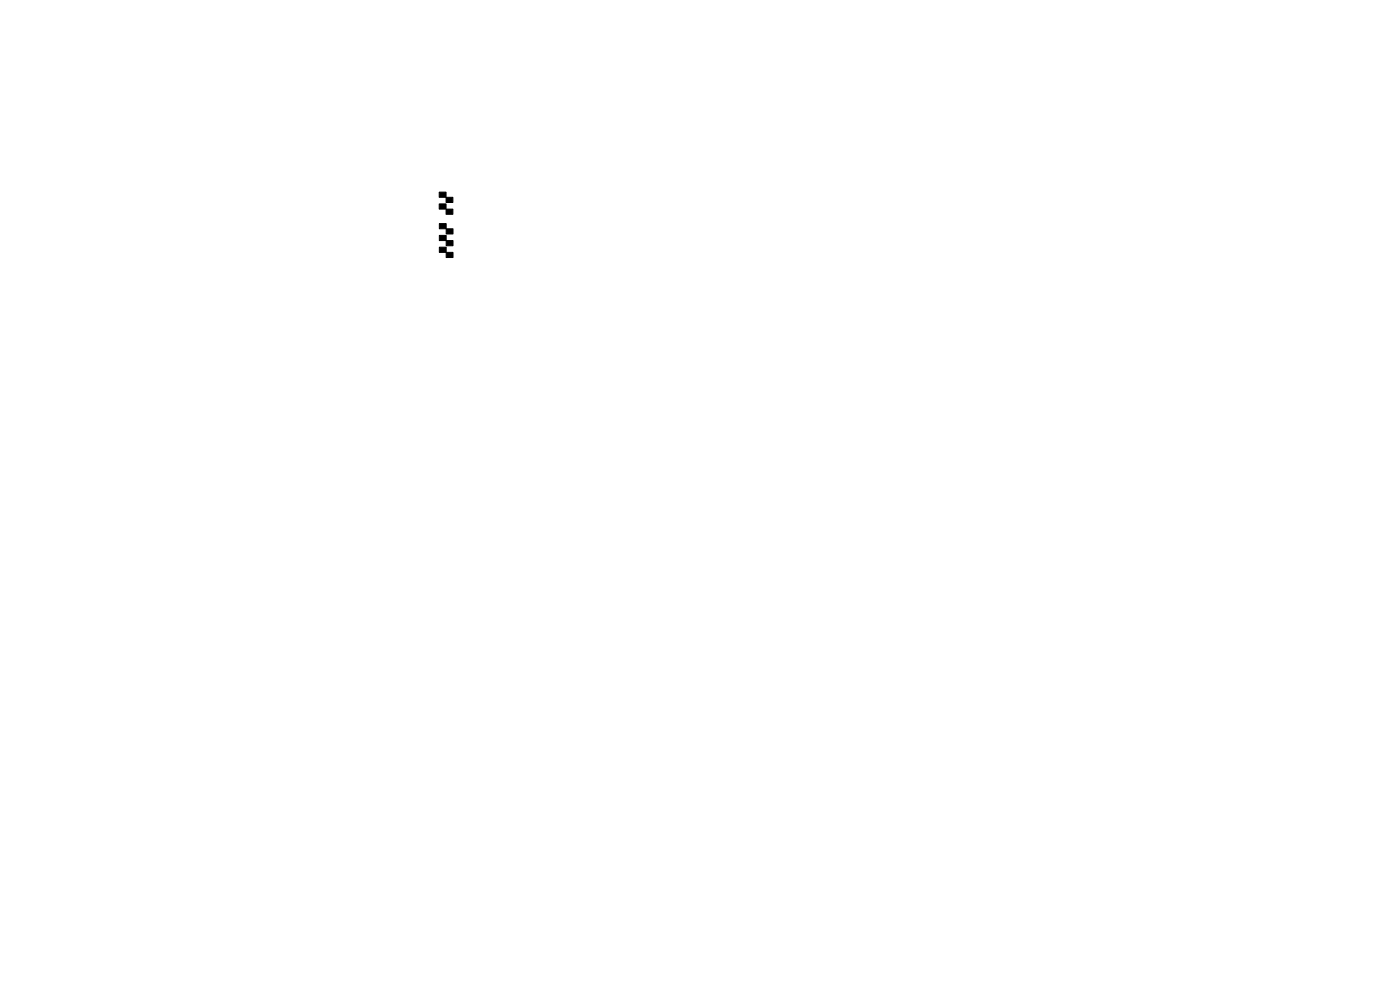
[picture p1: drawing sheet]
<svg xmlns="http://www.w3.org/2000/svg" width="297mm" height="210mm" viewBox="0 0 297 210" stroke-linecap="round" stroke-linejoin="round" font-family="sans-serif">
<path d="M93.2 43.3h1.4v1.1h-1.4zM93.2 40.8h1.4v1.1h-1.4zM93.2 52.4h1.5v1.1h-1.5zM93.2 49.9h1.5v1.1h-1.5zM93.2 47.4h1.5v1.1h-1.5zM94.6 44.4h1.5v1.1h-1.5zM94.6 41.9h1.5v1.1h-1.5zM94.7 53.5h1.4v1.1h-1.4zM94.7 51h1.4v1.1h-1.4zM94.7 48.5h1.4v1.1h-1.4z" fill="#000" stroke="#000" stroke-width=".21"/>
</svg>
